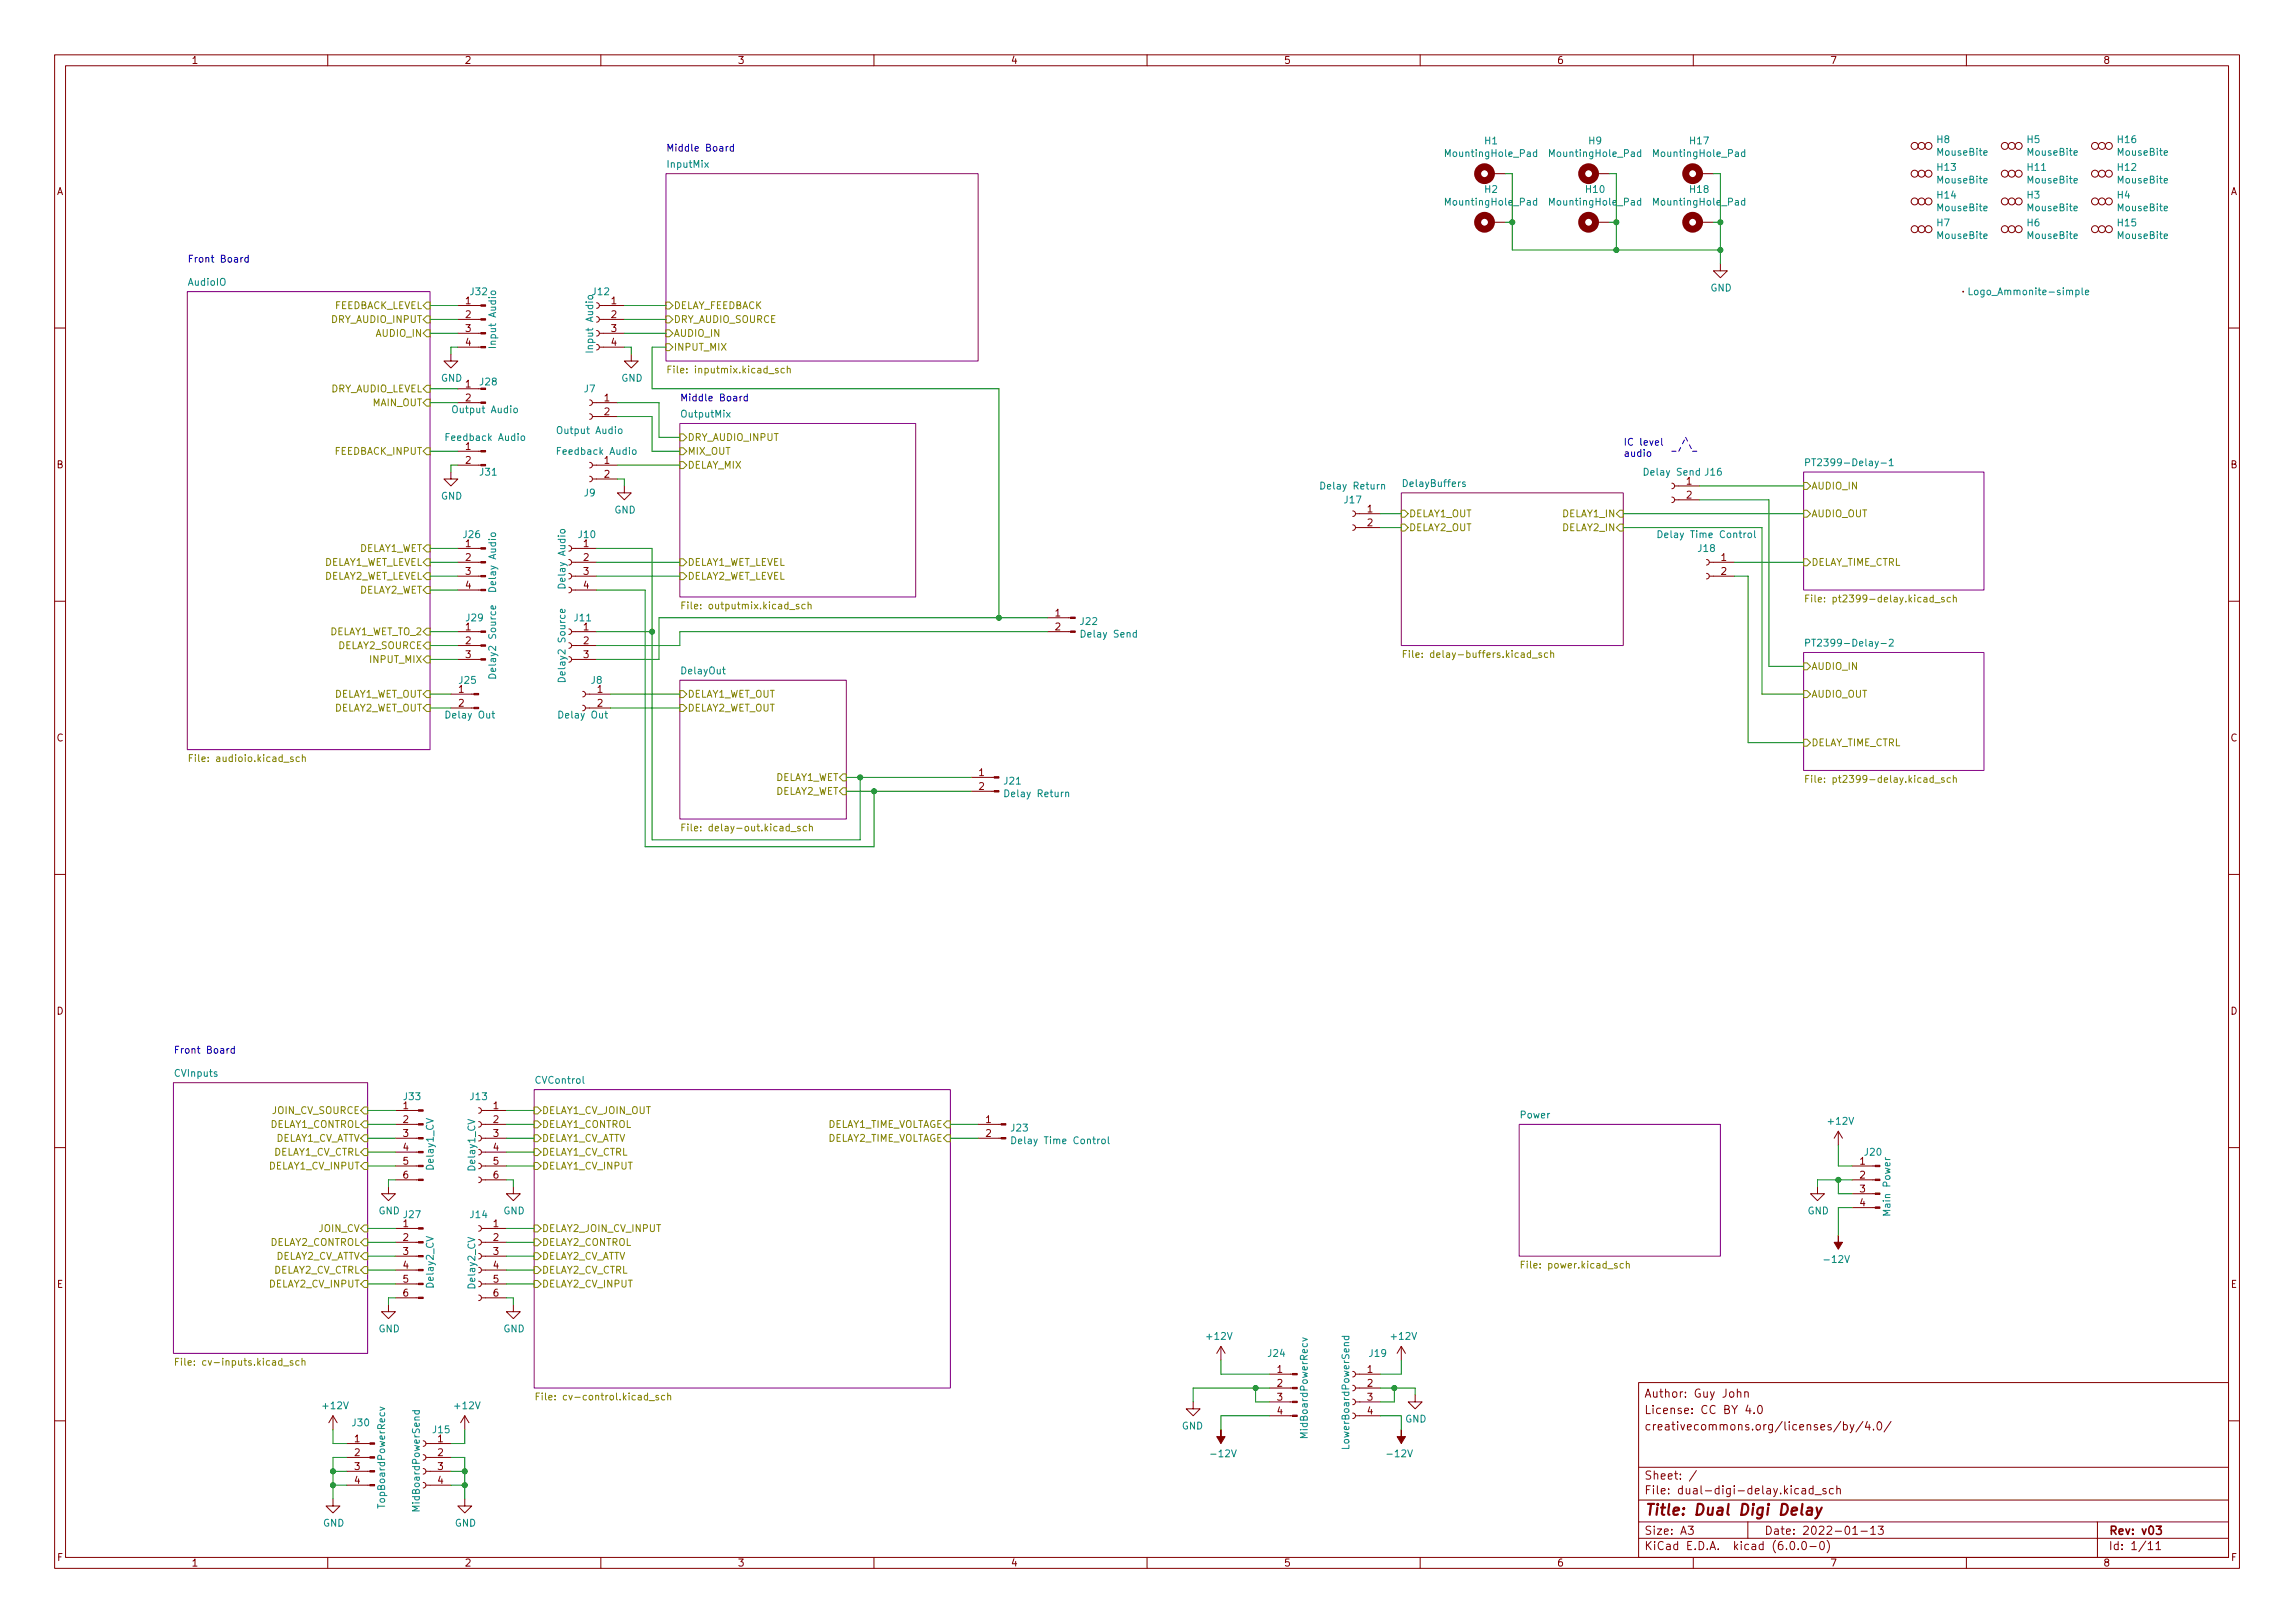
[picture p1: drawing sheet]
<svg xmlns="http://www.w3.org/2000/svg" width="420mm" height="297mm" viewBox="0 0 420 297" stroke-linecap="round" stroke-linejoin="round" font-family="sans-serif">
<defs><g id="words">
<text font-size="2.8" fill="#840000" x="301" y="277.3">Title: Dual Digi Delay</text>
<g font-size="2.1" fill="#840000">
<text x="301" y="255.8">Author: Guy John</text>
<text x="301" y="261.8">creativecommons.org/licenses/by/4.0/</text>
<text x="301" y="258.8">License: CC BY 4.0</text>
<text x="301" y="273.5">File: dual-digi-delay.kicad_sch</text>
<text x="301" y="270.8">Sheet: /</text>
<text x="301" y="280.9">Size: A3</text>
<text x="323" y="280.9">Date: 2022-01-13</text>
<text x="386" y="280.9">Rev: v03</text>
<text x="301" y="283.7">KiCad E.D.A. kicad (6.0.0-0)</text>
<text x="386" y="283.7">Id: 1/11</text>
</g>
<g font-size="1.8" fill="#840000">
<text x="35" y="11.7">1</text>
<text x="85" y="11.7">2</text>
<text x="135" y="11.7">3</text>
<text x="185" y="11.7">4</text>
<text x="235" y="11.7">5</text>
<text x="285" y="11.7">6</text>
<text x="335" y="11.7">7</text>
<text x="385" y="11.7">8</text>
<text x="10.3" y="35.7">A</text>
<text x="408.3" y="35.7">A</text>
<text x="85.2" y="55.7">1</text>
<text x="85.2" y="58.2">2</text>
<text x="111.9" y="55.7">1</text>
<text x="111.9" y="58.2">2</text>
<text x="85.2" y="60.7">3</text>
<text x="85.2" y="63.3">4</text>
<text x="111.9" y="60.7">3</text>
<text x="111.9" y="63.3">4</text>
<text x="85.2" y="70.9">1</text>
<text x="85.2" y="73.4">2</text>
<text x="110.6" y="73.4">1</text>
<text x="110.6" y="76">2</text>
<text x="85.2" y="82.3">1</text>
<text x="10.3" y="85.7">B</text>
<text x="85.2" y="84.9">2</text>
<text x="110.6" y="84.9">1</text>
<text x="110.6" y="87.4">2</text>
<text x="308.8" y="88.7">1</text>
<text x="408.3" y="85.7">B</text>
<text x="250.3" y="93.8">1</text>
<text x="308.8" y="91.2">2</text>
<text x="85.2" y="100.1">1</text>
<text x="250.3" y="96.3">2</text>
<text x="85.2" y="102.7">2</text>
<text x="85.2" y="105.2">3</text>
<text x="85.2" y="107.7">4</text>
<text x="106.8" y="102.7">2</text>
<text x="106.8" y="105.2">3</text>
<text x="106.8" y="107.7">4</text>
<text x="315.1" y="102.7">1</text>
<text x="315.1" y="105.2">2</text>
<text x="193.2" y="112.8">1</text>
<text x="85.2" y="115.4">1</text>
<text x="85.2" y="117.9">2</text>
<text x="106.8" y="115.4">1</text>
<text x="106.8" y="117.9">2</text>
<text x="193.2" y="115.4">2</text>
<text x="85.2" y="120.4">3</text>
<text x="106.8" y="120.4">3</text>
<text x="84" y="126.8">1</text>
<text x="84" y="129.3">2</text>
<text x="109.4" y="126.8">1</text>
<text x="109.4" y="129.3">2</text>
<text x="10.3" y="135.7">C</text>
<text x="408.3" y="135.7">C</text>
<text x="179.2" y="142">1</text>
<text x="179.2" y="144.6">2</text>
<text x="10.3" y="185.7">D</text>
<text x="408.3" y="185.7">D</text>
<text x="73.8" y="203">1</text>
<text x="90.3" y="203">1</text>
<text x="73.8" y="205.5">2</text>
<text x="73.8" y="208.1">3</text>
<text x="90.3" y="205.5">2</text>
<text x="90.3" y="208.1">3</text>
<text x="180.5" y="205.5">1</text>
<text x="180.5" y="208.1">2</text>
<text x="73.8" y="210.6">4</text>
<text x="73.8" y="213.1">5</text>
<text x="73.8" y="215.7">6</text>
<text x="90.3" y="210.6">4</text>
<text x="90.3" y="213.1">5</text>
<text x="90.3" y="215.7">6</text>
<text x="340.5" y="213.1">1</text>
<text x="340.5" y="215.7">2</text>
<text x="340.5" y="218.2">3</text>
<text x="340.5" y="220.8">4</text>
<text x="73.8" y="224.6">1</text>
<text x="73.8" y="227.1">2</text>
<text x="90.3" y="224.6">1</text>
<text x="90.3" y="227.1">2</text>
<text x="73.8" y="229.7">3</text>
<text x="73.8" y="232.2">4</text>
<text x="90.3" y="229.7">3</text>
<text x="90.3" y="232.2">4</text>
<text x="10.4" y="235.7">E</text>
<text x="73.8" y="234.7">5</text>
<text x="73.8" y="237.3">6</text>
<text x="90.3" y="234.7">5</text>
<text x="90.3" y="237.3">6</text>
<text x="408.4" y="235.7">E</text>
<text x="233.8" y="251.2">1</text>
<text x="250.3" y="251.2">1</text>
<text x="233.8" y="253.8">2</text>
<text x="233.8" y="256.3">3</text>
<text x="250.3" y="253.8">2</text>
<text x="250.3" y="256.3">3</text>
<text x="64.9" y="263.9">1</text>
<text x="233.8" y="258.9">4</text>
<text x="250.3" y="258.9">4</text>
<text x="64.9" y="266.5">2</text>
<text x="64.9" y="269">3</text>
<text x="80.2" y="266.5">2</text>
<text x="80.2" y="269">3</text>
<text x="64.9" y="271.6">4</text>
<text x="80.2" y="271.6">4</text>
<text x="10.4" y="285.7">F</text>
<text x="35" y="286.7">1</text>
<text x="85" y="286.7">2</text>
<text x="135" y="286.7">3</text>
<text x="185" y="286.7">4</text>
<text x="235" y="286.7">5</text>
<text x="285" y="286.7">6</text>
<text x="335" y="286.7">7</text>
<text x="385" y="286.7">8</text>
<text x="408.4" y="285.7">F</text>
</g>
<g font-size="1.8" fill="#0000c2">
<text x="121.9" y="27.7">Middle Board</text>
<text x="34.3" y="48">Front Board</text>
<text x="124.5" y="73.4">Middle Board</text>
<text x="297.2" y="81.6">IC level</text>
<text x="297.2" y="83.6">audio</text>
<text x="31.7" y="192.8">Front Board</text>
</g>
<g font-size="1.8" fill="#008484">
<text x="265" y="28.7">MountingHole_Pad</text>
<text x="271.8" y="26.4">H1</text>
<text x="284" y="28.7">MountingHole_Pad</text>
<text x="290.9" y="26.4">H9</text>
<text x="303.1" y="28.7">MountingHole_Pad</text>
<text x="309.5" y="26.4">H17</text>
<text x="354.6" y="26.2">H8</text>
<text x="354.8" y="28.5">MouseBite</text>
<text x="371.1" y="26.2">H5</text>
<text x="371.3" y="28.5">MouseBite</text>
<text x="387.8" y="26.2">H16</text>
<text x="387.8" y="28.5">MouseBite</text>
<text x="122.3" y="30.7">InputMix</text>
<text x="271.8" y="35.3">H2</text>
<text x="290.4" y="35.3">H10</text>
<text x="309.5" y="35.3">H18</text>
<text x="354.7" y="31.3">H13</text>
<text x="354.8" y="33.6">MouseBite</text>
<text x="371.2" y="31.3">H11</text>
<text x="371.3" y="33.6">MouseBite</text>
<text x="387.8" y="31.3">H12</text>
<text x="387.8" y="33.6">MouseBite</text>
<text x="265" y="37.6">MountingHole_Pad</text>
<text x="284" y="37.6">MountingHole_Pad</text>
<text x="303.1" y="37.6">MountingHole_Pad</text>
<text x="354.6" y="41.4">H7</text>
<text x="354.7" y="36.3">H14</text>
<text x="354.8" y="38.6">MouseBite</text>
<text x="371.1" y="41.4">H6</text>
<text x="371.1" y="36.3">H3</text>
<text x="371.3" y="38.6">MouseBite</text>
<text x="387.6" y="36.3">H4</text>
<text x="387.8" y="41.4">H15</text>
<text x="387.8" y="38.6">MouseBite</text>
<text x="354.8" y="43.7">MouseBite</text>
<text x="371.3" y="43.7">MouseBite</text>
<text x="387.8" y="43.7">MouseBite</text>
<text x="34.5" y="52.3">AudioIO</text>
<text x="313.1" y="53.3">GND</text>
<text x="86.2" y="54">J32</text>
<text x="108.5" y="54">J12</text>
<text x="361.3" y="54">Logo_Ammonite-simple</text>
<text x="90.8" y="63.4" transform="rotate(-90 90.8 63.4)">Input Audio</text>
<text x="108.6" y="64.2" transform="rotate(-90 108.6 64.2)">Input Audio</text>
<text x="80.7" y="69.8">GND</text>
<text x="87.9" y="70.5">J28</text>
<text x="107" y="71.8">J7</text>
<text x="113.7" y="69.8">GND</text>
<text x="83.1" y="75.6">Output Audio</text>
<text x="124.8" y="76.4">OutputMix</text>
<text x="82" y="80.7">Feedback Audio</text>
<text x="102.3" y="79.4">Output Audio</text>
<text x="102.4" y="83.2">Feedback Audio</text>
<text x="87.9" y="87">J31</text>
<text x="242.2" y="89.6">Delay Return</text>
<text x="257.1" y="89.1">DelayBuffers</text>
<text x="301.3" y="87">Delay Send</text>
<text x="312.2" y="87">J16</text>
<text x="332" y="85.3">PT2399-Delay-1</text>
<text x="80.7" y="91.4">GND</text>
<text x="107" y="90.8">J9</text>
<text x="112.5" y="94">GND</text>
<text x="246.2" y="92.1">J17</text>
<text x="84.9" y="98.5">J26</text>
<text x="106" y="98.5">J10</text>
<text x="106.8" y="100.1">1</text>
<text x="304.4" y="98.5">Delay Time Control</text>
<text x="310.9" y="101">J18</text>
<text x="103.5" y="107.4" transform="rotate(-90 103.5 107.4)">Delay Audio</text>
<text x="85.4" y="113.7">J29</text>
<text x="90.8" y="108" transform="rotate(-90 90.8 108)">Delay Audio</text>
<text x="105.2" y="113.7">J11</text>
<text x="197.9" y="114.4">J22</text>
<text x="198.2" y="116.7">Delay Send</text>
<text x="332" y="118.3">PT2399-Delay-2</text>
<text x="84.1" y="125.1">J25</text>
<text x="90.8" y="123.6" transform="rotate(-90 90.8 123.6)">Delay2 Source</text>
<text x="103.5" y="124.2" transform="rotate(-90 103.5 124.2)">Delay2 Source</text>
<text x="108.2" y="125.1">J8</text>
<text x="124.8" y="123.4">DelayOut</text>
<text x="81.9" y="131.5">Delay Out</text>
<text x="102.6" y="131.5">Delay Out</text>
<text x="183.9" y="143.6">J21</text>
<text x="184.4" y="145.9">Delay Return</text>
<text x="32" y="197.1">CVInputs</text>
<text x="74" y="201.3">J33</text>
<text x="86.2" y="201.3">J13</text>
<text x="98.1" y="198.3">CVControl</text>
<text x="185.2" y="207.1">J23</text>
<text x="186" y="209.4">Delay Time Control</text>
<text x="278.4" y="204.7">Power</text>
<text x="334.8" y="205.8">+12V</text>
<text x="79.4" y="214" transform="rotate(-90 79.4 214)">Delay1_CV</text>
<text x="87" y="214.2" transform="rotate(-90 87 214.2)">Delay1_CV</text>
<text x="341.4" y="211.5">J20</text>
<text x="69.3" y="222.2">GND</text>
<text x="74" y="222.9">J27</text>
<text x="86.2" y="222.9">J14</text>
<text x="92.1" y="222.2">GND</text>
<text x="330.9" y="222.2">GND</text>
<text x="346.1" y="222.1" transform="rotate(-90 346.1 222.1)">Main Power</text>
<text x="334.3" y="231.1">-12V</text>
<text x="79.4" y="235.6" transform="rotate(-90 79.4 235.6)">Delay2_CV</text>
<text x="87" y="235.7" transform="rotate(-90 87 235.7)">Delay2_CV</text>
<text x="69.3" y="243.8">GND</text>
<text x="92.1" y="243.8">GND</text>
<text x="221" y="245.2">+12V</text>
<text x="254.8" y="245.2">+12V</text>
<text x="232.2" y="248.3">J24</text>
<text x="250.8" y="248.3">J19</text>
<text x="59.3" y="257.9">+12V</text>
<text x="83.4" y="257.9">+12V</text>
<text x="64.6" y="261">J30</text>
<text x="79.3" y="262.3">J15</text>
<text x="80.2" y="263.9">1</text>
<text x="216.3" y="261.6">GND</text>
<text x="239.4" y="262.9" transform="rotate(-90 239.4 262.9)">MidBoardPowerRecv</text>
<text x="257.2" y="260.3">GND</text>
<text x="222" y="266.7">-12V</text>
<text x="247" y="264.8" transform="rotate(-90 247 264.8)">LowerBoardPowerSend</text>
<text x="254.3" y="266.7">-12V</text>
<text x="70.5" y="275.7" transform="rotate(-90 70.5 275.7)">TopBoardPowerRecv</text>
<text x="59.1" y="279.4">GND</text>
<text x="76.8" y="276.2" transform="rotate(-90 76.8 276.2)">MidBoardPowerSend</text>
<text x="83.3" y="279.4">GND</text>
</g>
<g font-size="1.8" fill="#848400">
<text x="60.7" y="59.1">DRY_AUDIO_INPUT</text>
<text x="60.9" y="56.6">FEEDBACK_LEVEL</text>
<text x="123.3" y="56.6">DELAY_FEEDBACK</text>
<text x="123.3" y="59.1">DRY_AUDIO_SOURCE</text>
<text x="68.9" y="61.6">AUDIO_IN</text>
<text x="123.3" y="61.6">AUDIO_IN</text>
<text x="123.3" y="64.2">INPUT_MIX</text>
<text x="60.3" y="71.8">DRY_AUDIO_LEVEL</text>
<text x="123.2" y="68.3">File: inputmix.kicad_sch</text>
<text x="68.1" y="74.3">MAIN_OUT</text>
<text x="61.3" y="83.2">FEEDBACK_INPUT</text>
<text x="125.8" y="83.2">MIX_OUT</text>
<text x="125.8" y="80.7">DRY_AUDIO_INPUT</text>
<text x="125.8" y="85.8">DELAY_MIX</text>
<text x="331.6" y="89.6">AUDIO_IN</text>
<text x="257.9" y="94.7">DELAY1_OUT</text>
<text x="286.1" y="94.7">DELAY1_IN</text>
<text x="331.6" y="94.7">AUDIO_OUT</text>
<text x="65.5" y="101">DELAY1_WET</text>
<text x="257.9" y="97.2">DELAY2_OUT</text>
<text x="286.1" y="97.2">DELAY2_IN</text>
<text x="58.8" y="103.5">DELAY1_WET_LEVEL</text>
<text x="58.8" y="106.1">DELAY2_WET_LEVEL</text>
<text x="125.8" y="106.1">DELAY2_WET_LEVEL</text>
<text x="125.8" y="103.5">DELAY1_WET_LEVEL</text>
<text x="331.6" y="103.5">DELAY_TIME_CTRL</text>
<text x="65.5" y="108.6">DELAY2_WET</text>
<text x="125.8" y="111.5">File: outputmix.kicad_sch</text>
<text x="332.4" y="110.2">File: pt2399-delay.kicad_sch</text>
<text x="60.1" y="116.2">DELAY1_WET_TO_2</text>
<text x="61.8" y="118.8">DELAY2_SOURCE</text>
<text x="67.9" y="121.3">INPUT_MIX</text>
<text x="258.5" y="120.4">File: delay-buffers.kicad_sch</text>
<text x="331.6" y="122.6">AUDIO_IN</text>
<text x="60.8" y="127.7">DELAY1_WET_OUT</text>
<text x="60.8" y="130.2">DELAY2_WET_OUT</text>
<text x="125.8" y="127.7">DELAY1_WET_OUT</text>
<text x="125.8" y="130.2">DELAY2_WET_OUT</text>
<text x="331.6" y="127.7">AUDIO_OUT</text>
<text x="331.6" y="136.6">DELAY_TIME_CTRL</text>
<text x="35.6" y="139.4">File: audioio.kicad_sch</text>
<text x="141.7" y="142.9">DELAY1_WET</text>
<text x="332.4" y="143.2">File: pt2399-delay.kicad_sch</text>
<text x="141.7" y="145.5">DELAY2_WET</text>
<text x="126.3" y="152.1">File: delay-out.kicad_sch</text>
<text x="49.8" y="203.9">JOIN_CV_SOURCE</text>
<text x="99.2" y="203.9">DELAY1_CV_JOIN_OUT</text>
<text x="49.2" y="206.4">DELAY1_CONTROL</text>
<text x="49.9" y="209">DELAY1_CV_ATTV</text>
<text x="99.2" y="209">DELAY1_CV_ATTV</text>
<text x="99.2" y="206.4">DELAY1_CONTROL</text>
<text x="150.9" y="206.4">DELAY1_TIME_VOLTAGE</text>
<text x="150.9" y="209">DELAY2_TIME_VOLTAGE</text>
<text x="49.2" y="214">DELAY1_CV_INPUT</text>
<text x="49.8" y="211.5">DELAY1_CV_CTRL</text>
<text x="99.2" y="214">DELAY1_CV_INPUT</text>
<text x="99.2" y="211.5">DELAY1_CV_CTRL</text>
<text x="58.4" y="225.5">JOIN_CV</text>
<text x="99.2" y="225.5">DELAY2_JOIN_CV_INPUT</text>
<text x="49.2" y="228">DELAY2_CONTROL</text>
<text x="49.8" y="233.1">DELAY2_CV_CTRL</text>
<text x="49.9" y="230.5">DELAY2_CV_ATTV</text>
<text x="99.2" y="233.1">DELAY2_CV_CTRL</text>
<text x="99.2" y="230.5">DELAY2_CV_ATTV</text>
<text x="99.2" y="228">DELAY2_CONTROL</text>
<text x="279.2" y="232.1">File: power.kicad_sch</text>
<text x="49.2" y="235.6">DELAY2_CV_INPUT</text>
<text x="99.2" y="235.6">DELAY2_CV_INPUT</text>
<text x="33.5" y="249.9">File: cv-inputs.kicad_sch</text>
<text x="99.6" y="256.3">File: cv-control.kicad_sch</text>
</g>
</g></defs>
<g fill="none" stroke="#840000" stroke-width=".18">
<path d="M10 10h400v277h-400zM12 12h396v273h-396zM60 10v2M110 10v2M160 10v2M210 10v2M260 10v2M310 10v2M360 10v2M273 31.8h2.6M292.1 31.8h2.5M311.1 31.8h2.6"/>
<path d="M83.8 58.5h4.2M83.8 55.9h4.2M109.2 57.9l.4 .2 .1 .4-.1 .3-.4 .2M109.2 55.4l.4 .2 .1 .3-.1 .4-.4 .1M109.7 58.5h4.6M109.7 55.9h4.6M273 40.7h2.6M292.1 40.7h2.5M311.1 40.7h2.6M315 48.3v1.3h1.2l-1.2 1.2-1.3-1.2h1.3M10 60h2M82.5 64.8v1.3h1.3l-1.3 1.2-1.2-1.2h1.2"/>
<path d="M83.8 73.7h3.8M83.8 63.5h4.2M83.8 61h4.2M83.8 71.2h3.8M108 75.7l.3 .2 .2 .3-.2 .4-.3 .1M108 73.2l.3 .1 .2 .4-.2 .4-.3 .1M108.5 76.2h4.5M108.5 73.7h4.5M109.2 63l.4 .2 .1 .3-.1 .4-.4 .1M109.2 60.5l.4 .1 .1 .4-.1 .4-.4 .1M109.7 63.5h4.6M109.7 61h4.6"/>
<path d="M115.6 64.8v1.3h1.2l-1.2 1.2-1.3-1.2h1.3M408 60h2M82.5 86.4v1.3h1.3l-1.3 1.2-1.2-1.2h1.2M83.8 85.1h4.2M83.8 82.6h4.2M104.1 99.9l.4 .1 .1 .4-.1 .3-.4 .2M108 87.2l.3 .1 .2 .4-.2 .3-.3 .2M108 84.6l.3 .2 .2 .3-.2 .4-.3 .1M108.5 87.7h4.5M108.5 85.1h4.5M114.3 88.9v1.3h1.3l-1.3 1.3-1.3-1.3h1.3M247.7 96l.3 .2 .2 .4-.2 .3-.3 .2"/>
<path d="M247.7 93.5l.3 .2 .2 .3-.2 .4-.3 .1M248.2 96.6h4.5M248.2 94h4.5M306.1 91l.3 .1 .2 .4-.2 .3-.3 .2M306.1 88.4l.3 .2 .2 .3-.2 .4-.3 .1M306.6 91.5h4.5M306.6 88.9h4.5M10 110h2M83.8 118.1h4.2M83.8 115.6h4.2M83.8 108h4.2M83.8 105.4h4.2"/>
<path d="M83.8 102.9h4.2M83.8 100.4h4.2M104.1 117.6l.4 .2 .1 .3-.1 .4-.4 .2M104.1 115.1l.4 .1 .1 .4-.1 .4-.4 .1M104.1 107.5l.4 .1 .1 .4-.1 .3-.4 .2M104.1 104.9l.4 .2 .1 .3-.1 .4-.4 .2M104.1 102.4l.4 .1 .1 .4-.1 .4-.4 .1M104.6 118.1h4.6M104.6 115.6h4.6M104.6 108h4.6M104.6 105.4h4.6M104.6 102.9h4.6"/>
<path d="M104.6 100.4h4.6M191.8 115.6h4.2M191.8 113.1h4.2M312.4 104.9l.4 .2 .1 .3-.1 .4-.4 .2M312.4 102.4l.4 .1 .1 .4-.1 .4-.4 .1M312.9 105.4h4.6M312.9 102.9h4.6M408 110h2M82.5 127h4.3M82.5 129.6h3.9M83.8 120.7h4.2M104.1 120.2l.4 .1 .1 .4-.1 .3-.4 .2"/>
<path d="M104.6 120.7h4.6M106.7 129.1l.3 .1 .2 .4-.2 .3-.3 .2M106.7 126.5l.3 .2 .2 .3-.2 .4-.3 .1M107.2 127h4.6M107.9 129.6h3.9M177.8 144.8h4.2M177.8 142.3h4.2M10 160h2M408 160h2M10 210h2M71.1 217.2v1.3h1.3l-1.3 1.2-1.3-1.2h1.3M72.4 215.9h4.2"/>
<path d="M72.4 213.4h4.2M72.4 210.9h4.2M72.4 208.3h4.2M72.4 205.8h4.2M72.4 203.2h4.2M87.6 215.4l.4 .2 .1 .3-.1 .4-.4 .1M87.6 212.9l.4 .1 .1 .4-.1 .4-.4 .1M87.6 210.3l.4 .2 .1 .4-.1 .3-.4 .2M87.6 207.8l.4 .2 .1 .3-.1 .4-.4 .1M87.6 205.3l.4 .1 .1 .4-.1 .3-.4 .2M87.6 202.7l.4 .2 .1 .3-.1 .4-.4 .1M88.1 215.9h4.6"/>
<path d="M88.1 213.4h4.6M88.1 210.9h4.6M88.1 208.3h4.6M88.1 205.8h4.6M88.1 203.2h4.6M94 217.2v1.3h1.2l-1.2 1.2-1.3-1.2h1.3M179.1 208.3h4.2M179.1 205.8h4.2M332.7 217.2v1.3h1.3l-1.3 1.2-1.2-1.2h1.2M336.5 207l-.7 1.3M336.5 207v2.6M336.5 207l.8 1.3"/>
<path d="M339.1 215.9h4.2M339.1 213.4h4.2M339.1 218.5h4.2M408 210h2M71.1 238.8v1.3h1.3l-1.3 1.2-1.3-1.2h1.3M72.4 237.5h4.2M72.4 235h4.2M72.4 232.4h4.2M72.4 229.9h4.2M72.4 227.4h4.2M72.4 224.8h4.2M87.6 237l.4 .2 .1 .3-.1 .4-.4 .1"/>
<path d="M87.6 234.5l.4 .1 .1 .4-.1 .3-.4 .2M87.6 231.9l.4 .2 .1 .3-.1 .4-.4 .2M87.6 229.4l.4 .1 .1 .4-.1 .4-.4 .1M87.6 226.9l.4 .1 .1 .4-.1 .3-.4 .2M87.6 224.3l.4 .2 .1 .3-.1 .4-.4 .1M88.1 237.5h4.6M88.1 235h4.6M88.1 232.4h4.6M88.1 229.9h4.6M88.1 227.4h4.6M88.1 224.8h4.6M94 238.8v1.3h1.2l-1.2 1.2-1.3-1.2h1.3"/>
<path d="M339.1 221h4.2M61 259.1l-.8 1.3M61 259.1v2.6M61 259.1l.7 1.3M85.1 259.1l-.8 1.3M85.1 259.1v2.6M85.1 259.1l.8 1.3M218.4 256.6v1.2h-1.2l1.2 1.3 1.3-1.3h-1.3M223.5 246.4l.8 1.3M223.5 246.4v2.6M223.5 246.4l-.7 1.3M232.4 259.1h4.2"/>
<path d="M232.4 256.6h4.2M232.4 254h4.2M232.4 251.5h4.2M247.7 258.6l.3 .2 .2 .3-.2 .4-.3 .1M247.7 256.1l.3 .1 .2 .4-.2 .3-.3 .2M247.7 253.5l.3 .2 .2 .3-.2 .4-.3 .1M247.7 251l.3 .1 .2 .4-.2 .4-.3 .1M248.2 259.1h4.5M248.2 256.6h4.5M248.2 254h4.5M248.2 251.5h4.5M256.5 246.4l-.7 1.3"/>
<path d="M256.5 246.4v2.6M256.5 246.4l.8 1.3M259.1 255.3v1.3h1.2l-1.2 1.2-1.3-1.2h1.3M300 253h108v32h-108zM318.1 254.9l.2-.2 .3 .1 .1 .9M318.1 254.2v1.5M319.4 254.9l.2-.2 .4 .1 .1 .9M319.4 254.7v1M320 257.1l-.4 1.1h1M320.3 257.7v1M321.1 258.6v.1M322 257.3l.1-.1a.8 .8 0 0 1 .6 .8 .8 .8 0 0 1-.6 .7 1 1 0 0 1-.1-1.4z"/>
<path d="M10 260h2M61 274.4v1.2h1.2l-1.2 1.3-1.3-1.3h1.3M63.5 271.8h4.2M63.5 269.3h4.2M63.5 266.7h4.2M63.5 264.2h4.2M77.5 271.3l.3 .2 .2 .3-.2 .4-.3 .1M77.5 268.8l.3 .1 .2 .4-.2 .3-.3 .2M77.5 266.2l.3 .2 .2 .3-.2 .4-.3 .1M77.5 263.7l.3 .1 .2 .4-.2 .4-.3 .1M78 271.8h4.5M78 269.3h4.5"/>
<path d="M78 266.7h4.5M78 264.2h4.5M85.1 274.4v1.2h1.3l-1.3 1.3-1.3-1.3h1.3M300 278.5h108M300 274.5h108M300 268.5h108M309.1 279.3h.9l-.5 .6 .4 .1v.7l-.2 .1h-.4l-.2-.1M310.6 269.1l-1.3 2M320 278.5v3M329.9 272.5h.6l.1 .9M330.6 272.8h-.5a.29 .29 0 0 0-.3 .3 .29 .29 0 0 0 .3 .3l.5-.1M331.9 272.5l-.4-.1-.3 .3v.4l.2 .2h.5"/>
<path d="M331.9 271.9v1.5M332.3 273.6h1.1M334.3 272.5l-.4-.1-.2 .2 .1 .2 .5 .2v.3h-.6M335.6 272.5l-.4-.1-.3 .3v.4l.2 .2h.5M336.3 272.6l.2-.2 .3 .1 .1 .9M336.3 271.9v1.5M337 260.1l-1.3 2M337.5 260.8l.4-.1 .3 .3v.4l-.1 .2h-.6M337.5 260.2v1.5M338.7 260.7l.4 1M339.4 260.7l-.5 1.4-.2 .1M341.1 260.1l-1.3 2"/>
<path d="M341.9 260.1l-.4 1.1h.9M342.2 260.7v1M342.5 279.7l.4-.4v1.5M343 261.6v.1M343.8 279.3h1l-.5 .6 .4 .1v.7l-.2 .1h-.4l-.3-.1M343.8 260.3l.2-.1a.8 .8 0 0 1 .5 .8 .8 .8 0 0 1-.5 .7 1 1 0 0 1-.2-1.4zM346.2 260.1l-1.3 2M384 278.5v6.5M408 260h2M60 285v2M110 285v2M160 285v2"/>
<path d="M210 285v2M260 285v2M300 281.5h108M310 285v2M327.9 282.2l.2-.1a.8 .8 0 0 1 .5 .8 .8 .8 0 0 1-.5 .7 1 1 0 0 1-.2-1.4zM329.2 283.5v.1M330.1 282.2l.1-.1a.8 .8 0 0 1 .5 .8 .8 .8 0 0 1-.5 .7 1 1 0 0 1-.1-1.4zM331.4 283h1.1M333.3 282.3l.2-.2a.8 .8 0 0 1 .5 .8 .8 .8 0 0 1-.5 .7l-.2-.1-.2-.5zM334.5 281.9a1.72 1.72 0 0 1 0 2.3M339.2 280.8h.9M340.7 280.2h1.2"/>
<path d="M342.5 280.8h.9M360 285v2M393.3 282.5l.4-.4v1.5M393.3 283.6h.8M394.7 282.5l.4-.4v1.5M394.7 283.6h.9"/>
<circle cx="350.5" cy="31.8" r=".63"/>
<circle cx="350.5" cy="36.9" r=".63"/>
<circle cx="350.5" cy="26.7" r=".63"/>
<circle cx="351.8" cy="31.8" r=".63"/>
<circle cx="351.8" cy="36.9" r=".63"/>
<circle cx="351.8" cy="26.7" r=".63"/>
<circle cx="353.1" cy="36.9" r=".63"/>
<circle cx="353.1" cy="31.8" r=".63"/>
<circle cx="353.1" cy="26.7" r=".63"/>
<circle cx="367" cy="31.8" r=".63"/>
<circle cx="367" cy="36.9" r=".63"/>
<circle cx="367" cy="26.7" r=".63"/>
<circle cx="368.3" cy="31.8" r=".63"/>
<circle cx="368.3" cy="36.9" r=".63"/>
<circle cx="368.3" cy="26.7" r=".63"/>
<circle cx="369.6" cy="31.8" r=".63"/>
<circle cx="369.6" cy="26.7" r=".63"/>
<circle cx="369.6" cy="36.9" r=".63"/>
<circle cx="383.5" cy="36.9" r=".63"/>
<circle cx="383.5" cy="31.8" r=".63"/>
<circle cx="383.5" cy="26.7" r=".63"/>
<circle cx="384.8" cy="36.9" r=".63"/>
<circle cx="384.8" cy="31.8" r=".63"/>
<circle cx="384.8" cy="26.7" r=".63"/>
<circle cx="386.1" cy="31.8" r=".63"/>
<circle cx="386.1" cy="36.9" r=".63"/>
<circle cx="386.1" cy="26.7" r=".63"/>
<circle cx="350.5" cy="41.9" r=".63"/>
<circle cx="351.8" cy="41.9" r=".63"/>
<circle cx="353.1" cy="41.9" r=".63"/>
<circle cx="367" cy="41.9" r=".63"/>
<circle cx="368.3" cy="41.9" r=".63"/>
<circle cx="369.6" cy="41.9" r=".63"/>
<circle cx="383.5" cy="41.9" r=".63"/>
<circle cx="384.8" cy="41.9" r=".63"/>
<circle cx="386.1" cy="41.9" r=".63"/>
</g>
<path d="M394.8 279.3h.9l-.5 .6 .4 .1v.7l-.2 .1h-.4l-.2-.1" fill="none" stroke="#840000" stroke-width=".3"/>
<path d="M330 275.2l-.2 1.8 .2 .2M330.9 276l.2-.1 .6 .1-.1 1.2M331.7 276.4l-.6 .1a.4 .4 0 0 0-.4 .3 .4 .4 0 0 0 .3 .4l.7-.1M332.6 275.9l.3 1.3M333.5 275.9l-.9 1.8-.3 .2" fill="none" stroke="#840000" stroke-width=".4"/>
<g fill="#fff" stroke="#fff" stroke-width=".18">
<path d="M31.7 198.2h35.6v49.5h-35.6z"/>
<path d="M124.5 124.5h30.4v25.4h-30.4z"/>
<path d="M278.1 205.8h36.9v24.1h-36.9z"/>
<path d="M97.8 199.4h76.2v54.6h-76.2z"/>
<path d="M330.2 86.4h33v21.6h-33z"/>
<path d="M330.2 119.4h33v21.6h-33z"/>
<path d="M34.3 53.4h44.4v83.8h-44.4z"/>
<path d="M121.9 31.8h57.2v34.3h-57.2z"/>
<path d="M256.5 90.2h40.7v27.9h-40.7z"/>
<path d="M124.5 77.5h43.1v31.8h-43.1z"/>
</g>
<path d="M121.9 31.8h57.2v34.3h-57.2zM34.3 53.4h44.4v83.8h-44.4zM124.5 77.5h43.1v31.8h-43.1zM256.5 90.2h40.7v27.9h-40.7zM330.2 86.4h33v21.6h-33zM330.2 119.4h33v21.6h-33zM124.5 124.5h30.4v25.4h-30.4zM31.7 198.2h35.6v49.5h-35.6zM97.8 199.4h76.2v54.6h-76.2zM278.1 205.8h36.9v24.1h-36.9z" fill="none" stroke="#840084" stroke-width=".18"/>
<g fill="none" stroke="#848400" stroke-width=".18">
<path d="M77.5 58.5l.6-.7h.6v1.3h-.6zM78.1 55.3h.6v1.3h-.6l-.6-.7zM121.9 55.3h.7l.6 .6-.6 .7h-.7zM121.9 57.8h.7l.6 .7-.6 .6h-.7zM77.5 71.2l.6-.7h.6v1.3h-.6zM78.1 60.4h.6v1.2h-.6l-.6-.6zM78.1 73.1h.6v1.2h-.6l-.6-.6zM121.9 60.4h.7l.6 .6-.6 .6h-.7zM121.9 62.9h.7l.6 .6-.6 .7h-.7zM122.3 67.6h.4M122.9 67h-.6v1.3M124.5 79.4h.6l.6 .6-.6 .7h-.6z"/>
<path d="M142.4 67.5l-.3-.1-.1 .2v.2l.4 .1v.3h-.4M143.6 67.5l-.4-.1-.2 .3 .1 .5h.5M144.1 67.5l.2-.1 .3 .1 .1 .8M144.1 67v1.3M77.5 82.6l.6-.6h.6v1.2h-.6zM124.5 84.5h.6l.6 .6-.6 .7h-.6zM124.5 82h.6l.6 .6-.6 .6h-.6zM256.5 93.4h.7l.6 .6-.6 .7h-.7zM256.5 95.9h.7l.6 .7-.6 .6h-.7zM296.5 93.4h.7v1.3h-.7l-.6-.7zM296.5 95.9h.7v1.3h-.7l-.6-.6zM330.2 88.3h.6l.7 .6-.7 .7h-.6z"/>
<path d="M330.2 93.4h.6l.7 .6-.7 .7h-.6zM77.5 100.4l.6-.7h.6v1.3h-.6zM77.5 105.4l.6-.6h.6v1.3h-.6zM77.5 118.1l.6-.6h.6v1.3h-.6zM78.1 107.4h.6v1.2h-.6l-.6-.6zM78.1 102.3h.6v1.2h-.6l-.6-.6zM78.1 115h.6v1.2h-.6l-.6-.6zM124.5 104.8h.6l.6 .6-.6 .7h-.6zM124.5 102.3h.6l.6 .6-.6 .6h-.6zM124.8 110.8h.5M125.4 110.2h-.6v1.2M146.3 110.7l-.4-.1-.1 .2v.2l.5 .1v.3h-.5"/>
<path d="M147.4 110.7l-.4-.1-.2 .2 .1 .6h.5M147.9 110.7l.2-.1 .3 .1 .1 .7M147.9 110.2v1.2M256.9 119.7h.4M257.5 119.1h-.6v1.2M258 119.1v.1M258 119.5v.8M282.2 119.5h-.3l-.2 .2 .1 .1 .4 .2v.3h-.5M283.3 119.5h-.3l-.3 .2 .2 .6h.4M283.9 119.6l.2-.1h.3v.8M283.9 119.1v1.2M330.2 102.3h.6l.7 .6-.7 .6h-.6z"/>
<path d="M330.6 109.5h.4M331.2 108.9h-.6v1.3M331.7 108.9v.1M331.7 109.3v.9M355.9 109.4l-.3-.1-.2 .2 .1 .2 .4 .1v.3h-.5M357.1 109.4l-.4-.1-.2 .3 .1 .5h.5M357.6 109.4l.2-.1 .3 .1 .1 .8M357.6 108.9v1.3M34.7 138.7h.4M35.3 138.1h-.6v1.3M54.8 138.6l-.4-.1-.2 .3 .1 .5h.5M55.4 138.7l.1-.2 .3 .1 .1 .8"/>
<path d="M55.4 138.1v1.3M77.5 129.6l.6-.7h.6v1.3h-.6zM78.1 126.4h.6v1.3h-.6l-.6-.7zM78.1 120.1h.6v1.2h-.6l-.6-.6zM124.5 126.4h.6l.6 .6-.6 .7h-.6zM124.5 128.9h.6l.6 .7-.6 .6h-.6zM280.5 120.4h1M330.2 121.3h.6l.7 .7-.7 .6h-.6zM330.2 126.4h.6l.7 .6-.7 .7h-.6zM330.2 135.3h.6l.7 .6-.7 .7h-.6zM124.8 151.4h.5M125.4 150.8h-.6v1.3"/>
<path d="M146.5 151.3l-.3-.1-.2 .2 .1 .2 .4 .1v.3h-.5M147.6 151.3l-.3-.1-.3 .3 .2 .5h.4M148.2 151.4l.2-.2 .3 .1v.8M148.2 150.8v1.3M154.3 141.6h.6v1.3h-.6l-.6-.6zM154.3 144.2h.6v1.3h-.6l-.6-.7zM330.6 142.5h.4M331.2 141.9h-.6v1.3M331.7 141.9v.1M331.7 142.3v.9M355.9 142.4l-.3-.1-.2 .2 .1 .2 .4 .1v.3h-.5M357.1 142.4l-.4-.1-.2 .3 .1 .5h.5"/>
<path d="M357.6 142.5l.2-.2 .3 .1 .1 .8M357.6 141.9v1.3M66.7 212.8h.6v1.2h-.6l-.7-.6zM66.7 207.7h.6v1.3h-.6l-.7-.7zM66.7 202.6h.6v1.3h-.6l-.7-.7zM66.7 205.1h.6v1.3h-.6l-.7-.6zM66.7 210.2h.6v1.3h-.6l-.7-.6zM97.8 212.8h.6l.7 .6-.7 .6h-.6zM97.8 207.7h.6l.7 .6-.7 .7h-.6zM97.8 205.1h.6l.7 .7-.7 .6h-.6zM97.8 202.6h.6l.7 .6-.7 .7h-.6zM97.8 210.2h.6l.7 .7-.7 .6h-.6z"/>
<path d="M173.4 205.1h.6v1.3h-.6l-.7-.6zM173.4 207.7h.6v1.3h-.6l-.7-.7zM66.7 224.2h.6v1.3h-.6l-.7-.7zM66.7 234.4h.6v1.2h-.6l-.7-.6zM66.7 229.3h.6v1.2h-.6l-.7-.6zM66.7 231.8h.6v1.3h-.6l-.7-.7zM66.7 226.7h.6v1.3h-.6l-.7-.6zM97.8 231.8h.6l.7 .6-.7 .7h-.6zM97.8 229.3h.6l.7 .6-.7 .6h-.6zM97.8 226.7h.6l.7 .7-.7 .6h-.6zM97.8 224.2h.6l.7 .6-.7 .7h-.6zM97.8 234.4h.6l.7 .6-.7 .6h-.6z"/>
<path d="M278.5 231.4h.4M279.1 230.8h-.6v1.3M297.2 231.3l-.4-.1-.2 .3 .1 .5h.5M297.7 231.4l.2-.2 .3 .1 .1 .8M297.7 230.8v1.3M32.1 249.2h.5M32.7 248.6h-.6v1.3M53.6 249.1l-.3-.1-.2 .2 .1 .2 .4 .1v.3h-.5M54.7 249.1l-.3-.1-.3 .3 .2 .5h.4M55.3 249.1l.2-.1 .3 .1v.8M55.3 248.6v1.3M98.2 255.6h.4"/>
<path d="M98.8 254.9h-.6v1.3M120.5 255.4h-.3l-.1 .2v.1l.4 .2v.3h-.4M121.7 255.4h-.4l-.2 .2 .1 .6h.5M122.2 255.5l.2-.1h.3l.1 .8M122.2 254.9v1.3"/>
</g>
<g fill="none" stroke="#008484" stroke-width=".18">
<path d="M129 29.8l.7 .8M129.7 29.8l-.7 .8M281.3 36.8l-.3-.1-.3 .2 .1 .6h.5M281.3 27.9l-.3-.1-.3 .2 .1 .6h.5M281.3 27.4v1.3M281.3 36.3v1.2M300.4 27.9l-.4-.1-.2 .2 .1 .6h.5M300.4 36.8l-.4-.1-.2 .2 .1 .6h.5M300.4 27.4v1.3M300.4 36.3v1.2M319.4 36.8l-.3-.1-.3 .2 .1 .6h.5M319.4 27.9l-.3-.1-.3 .2 .1 .6h.5"/>
<path d="M319.4 27.4v1.3M319.4 36.3v1.2M363.2 33.1l.6-.1-.1-.3h-.3l-.2 .1 .1 .6h.4M363.2 38.2l.6-.2-.1-.2-.3-.1-.2 .2 .1 .6h.4M363.2 28l.6-.1-.1-.3h-.3l-.2 .2 .1 .6h.4M379.7 28l.6-.1-.1-.3h-.3l-.2 .2 .1 .6h.4M379.7 33.1l.6-.1-.1-.3h-.3l-.2 .1 .1 .6h.4M379.7 38.2l.6-.2-.1-.2-.3-.1-.2 .2 .1 .6h.4M396.2 38.2l.6-.2v-.2l-.4-.1-.2 .2 .1 .6h.5M396.2 33.1l.6-.1v-.3h-.4l-.2 .1 .1 .6h.5M396.2 28l.6-.1v-.3h-.4l-.2 .2 .1 .6h.5M90 53.3h.6l.1 .2v.3l-.2 .1h-.5l-.1-.2z"/>
<path d="M107.8 54.1h.6l.1 .2v.3l-.2 .1h-.5l-.1-.2zM360.5 52.7v1.3h.6M363.2 43.2l.6-.1-.1-.2-.3-.1-.2 .2 .1 .6h.4M379.7 43.2l.6-.1-.1-.2-.3-.1-.2 .2 .1 .6h.4M380 53.2l.4-.1 .2 .2-.1 .6h-.5M381.2 52.7v1.1l.2 .2M381.8 53.5l.6-.1-.1-.2-.3-.1-.2 .2 .1 .6h.4M396.2 43.2l.6-.1v-.2l-.4-.1-.2 .2 .1 .6h.5M94.1 74.8l.2-.1 .4 .1v.5l-.1 .2h-.3l-.2-.1zM95.5 79.9l.1-.1 .4 .1 .1 .5-.2 .2h-.3l-.1-.1zM113.3 78.6l.2-.1 .3 .1 .1 .5-.1 .2-.3 .1-.2-.2zM133 75.5l.7 .8"/>
<path d="M133.7 75.5l-.7 .8M90 97.6l.5-.1 .2 .1v.3l-.2 .3h-.4l-.2-.3zM102.7 97l.5-.1 .2 .1v.3l-.2 .3h-.4l-.2-.3zM115.8 82.4l.2-.1 .4 .1v.5l-.1 .2-.3 .1-.2-.2zM252.9 88.8l.2-.1h.3l.1 .8M268.2 88.3l-.3-.1-.2 .2 .1 .2 .4 .1v.3h-.5M303.6 97.1a.64 .64 0 0 1 .7 .7 .64 .64 0 0 1-.7 .6zM311.1 86.2l-.3-.1-.3 .3 .1 .5h.5M311.1 85.7v1.3M320.1 97.7l.2-.1 .3 .1 .1 .5-.1 .1-.3 .1-.2-.1zM321.2 97.1v1.1l.2 .2M330.6 84.6h.6l.1-.2-.1-.3-.6-.1v1.2"/>
<path d="M344.4 84.8h.9M345.9 84.3l.3-.3v1.2M345.9 85.2h.7M90.7 110.9v.4l-.1 .2-.6-.1v-.5l.2-.1 .1 .7M103.4 111.6v.3l-.1 .2-.6-.1v-.4l.2-.1 .1 .6M208 115.8h-.3l-.3 .2 .2 .6h.4M208 115.3v1.3M330.6 117.7l.6-.1 .1-.2-.1-.3-.6-.1v1.3M345.9 117.1l.5-.1 .2 .3-.8 1h.8M89.5 123.6a.68 .68 0 0 1 .8-.2 .68 .68 0 0 1 .4 .7h-1.2zM90.1 130.6h.5M90.2 130.2v1l.4 .2"/>
<path d="M102.4 124.1a.66 .66 0 0 1 .7 0 .66 .66 0 0 1 .3 .6h-1.2zM110.7 130.6h.5M110.9 130.2v1l.3 .2M195.1 145.1l.2-.1h.3v.8M106.8 197v1.1l.1 .2M185.2 208.1a.64 .64 0 0 1 .8 .6 .64 .64 0 0 1-.8 .6zM201.8 208.6l.1-.1 .4 .1 .1 .5-.2 .2h-.3l-.1-.1zM202.9 208.1v1l.2 .2M345.2 211.9l.2 .3M69.6 257.5l.8 .3-.8 .3M75.5 258.2h1.3M76 258.2l-.1 .4 .3 .2 .5-.1v-.5"/>
<path d="M238.5 244.8l.8 .3-.8 .3M245.7 244.6h1.3M246.2 244.6l-.1 .3 .2 .3 .6-.1v-.5"/>
</g>
<g fill="#840000" stroke="#840000" stroke-width=".18">
<path d="M88 107.9h.9v.2h-.9z"/>
<path d="M88 105.3h.9v.3h-.9z"/>
<path d="M88 102.8h.9v.2h-.9z"/>
<path d="M88 100.2h.9v.3h-.9z"/>
<path d="M88 120.6h.9v.2h-.9z"/>
<path d="M88 118h.9v.3h-.9z"/>
<path d="M88 115.5h.9v.2h-.9z"/>
<path d="M86.8 129.4h.8v.3h-.8z"/>
<path d="M86.8 126.9h.8v.3h-.8z"/>
<path d="M76.6 215.8h.9v.3h-.9z"/>
<path d="M76.6 213.3h.9v.2h-.9z"/>
<path d="M76.6 210.7h.9v.3h-.9z"/>
<path d="M76.6 208.2h.9v.2h-.9z"/>
<path d="M76.6 205.6h.9v.3h-.9z"/>
<path d="M76.6 203.1h.9v.3h-.9z"/>
<path d="M88 85h.9v.3h-.9z"/>
<path d="M88 82.5h.9v.2h-.9z"/>
<path d="M88 63.4h.9v.3h-.9z"/>
<path d="M88 60.9h.9v.2h-.9z"/>
<path d="M88 58.3h.9v.3h-.9z"/>
<path d="M88 55.8h.9v.2h-.9z"/>
<path d="M88 73.6h.9v.2h-.9z"/>
<path d="M88 71h.9v.3h-.9z"/>
<path d="M256.5 261.7v1.2h.8l-.8 1.3-.7-1.3h.7z"/>
<path d="M223.5 261.7v1.2h.8l-.8 1.3-.7-1.3h.7z"/>
<path d="M183.3 208.2h.8v.2h-.8z"/>
<path d="M183.3 205.6h.8v.3h-.8z"/>
<path d="M336.5 226.1v1.3h.8l-.8 1.2-.7-1.2h.7z"/>
<path d="M236.6 259h.9v.2h-.9z"/>
<path d="M236.6 256.4h.9v.3h-.9z"/>
<path d="M236.6 253.9h.9v.3h-.9z"/>
<path d="M236.6 251.4h.9v.2h-.9z"/>
<path d="M343.3 220.9h.9v.2h-.9z"/>
<path d="M343.3 218.3h.9v.3h-.9z"/>
<path d="M343.3 215.8h.9v.3h-.9z"/>
<path d="M343.3 213.3h.9v.2h-.9z"/>
<path d="M76.6 237.4h.9v.3h-.9z"/>
<path d="M76.6 234.9h.9v.2h-.9z"/>
<path d="M76.6 232.3h.9v.3h-.9z"/>
<path d="M76.6 229.8h.9v.2h-.9z"/>
<path d="M76.6 227.2h.9v.3h-.9z"/>
<path d="M76.6 224.7h.9v.3h-.9z"/>
<path d="M196 115.5h.8v.2h-.8z"/>
<path d="M196 112.9h.8v.3h-.8z"/>
<path d="M182 144.7h.9v.2h-.9z"/>
<path d="M182 142.1h.9v.3h-.9z"/>
<path d="M67.7 271.7h.9v.2h-.9z"/>
<path d="M67.7 269.1h.9v.3h-.9z"/>
<path d="M67.7 266.6h.9v.3h-.9z"/>
<path d="M67.7 264.1h.9v.2h-.9z"/>
<circle cx="359.4" cy="53.4" r=".08"/>
</g>
<g fill="none" stroke="#840000" stroke-width="1.3">
<circle cx="271.8" cy="31.8" r="1.27"/>
<circle cx="290.8" cy="31.8" r="1.27"/>
<circle cx="309.9" cy="31.8" r="1.27"/>
<circle cx="271.8" cy="40.7" r="1.27"/>
<circle cx="290.8" cy="40.7" r="1.27"/>
<circle cx="309.9" cy="40.7" r="1.27"/>
</g>
<g fill="none" stroke="#0000c2" stroke-width=".18">
<path d="M132.9 26.8v.9M133.3 26.8l-.4 .3M134.3 26.9l-.4-.1-.2 .3 .1 .5h.5M134.3 26.4v1.3M44.5 47.1l-.4 .3M45.4 47.2l-.3-.1-.3 .3 .1 .5h.5M45.4 46.7v1.3M135.5 72.5v.9M135.8 72.5l-.3 .3M136.8 72.6l-.3-.1-.3 .3 .1 .5h.5M136.8 72.1v1.3M301.6 82.8l.2-.1 .4 .1v.5l-.1 .2h-.3l-.2-.1z"/>
<path d="M303.1 81.1l.6-.2-.1-.2-.4-.1-.1 .2v.6h.5M304.2 80.2v1.1l.2 .2M41.9 191.9l-.3 .3M42.9 192l-.4-.1-.2 .3 .1 .5h.5M42.9 191.5v1.3"/>
</g>
<path d="M306.1 82.6h1.2M307.3 82.6l1.3-2.6M308.6 80l1.3 2.6M309.9 82.6h1.2" fill="none" stroke="#0000c2" stroke-width=".18" stroke-dasharray=".8 .8"/>
<g fill="none" stroke="#008400" stroke-width=".18">
<path d="M275.6 31.8h1.3v14h38.1M294.6 31.8h1.3v14M313.7 31.8h1.3v16.5M78.7 58.5h5.1M78.7 55.9h5.1M114.3 58.5h7.6M114.3 55.9h7.6M275.6 40.7h1.3M294.6 40.7h1.3M313.7 40.7h1.3M78.7 61h5.1M78.7 71.2h5.1"/>
<path d="M78.7 73.7h5.1M83.8 63.5h-1.3v1.3M113 73.7h7.6v6.3h3.9M113 76.2h6.4v6.4h5.1M114.3 61h7.6M114.3 63.5h1.3v1.3M121.9 63.5h-2.5v7.7h63.5v41.9M78.7 82.6h5.1M83.8 85.1h-1.3v1.3M113 87.7h1.3v1.2M113 85.1h11.5M252.7 96.6h3.8"/>
<path d="M252.7 94h3.8M297.2 96.6h25.4v30.4h7.6M297.2 94h33M311.1 88.9h19.1M311.1 91.5h12.7v30.5h6.4M78.7 105.4h5.1M78.7 118.1h5.1M78.7 108h5.1M78.7 115.6h5.1M78.7 102.9h5.1M78.7 100.4h5.1M109.2 105.4h15.3"/>
<path d="M109.2 108h8.9v47h41.9v-10.2M109.2 115.6h10.2M109.2 100.4h10.2v53.3h38.1v-11.4M109.2 102.9h15.3M191.8 113.1h-71.2v7.6h-11.4M191.8 115.6h-67.3v2.5h-15.3M317.5 105.4h2.5v30.5h10.2M317.5 102.9h12.7M78.7 120.7h5.1M78.7 127h3.8M78.7 129.6h3.8M111.8 127h12.7"/>
<path d="M111.8 129.6h12.7M154.9 142.3h22.9M154.9 144.8h22.9M67.3 210.9h5.1M67.3 203.2h5.1M67.3 213.4h5.1M67.3 205.8h5.1M67.3 208.3h5.1M72.4 215.9h-1.3v1.3M92.7 210.9h5.1M92.7 203.2h5.1M92.7 213.4h5.1"/>
<path d="M92.7 215.9h1.3v1.3M92.7 205.8h5.1M92.7 208.3h5.1M174 205.8h5.1M174 208.3h5.1M336.5 209.6v3.8h2.6M336.5 215.9v2.6h2.6M339.1 215.9h-6.4v1.3M67.3 232.4h5.1M67.3 235h5.1M67.3 227.4h5.1M67.3 229.9h5.1"/>
<path d="M67.3 224.8h5.1M72.4 237.5h-1.3v1.3M92.7 232.4h5.1M92.7 235h5.1M92.7 227.4h5.1M92.7 229.9h5.1M92.7 224.8h5.1M92.7 237.5h1.3v1.3M339.1 221h-2.6v5.1M223.5 249v2.5h8.9M229.9 254v2.6h2.5M232.4 259.1h-8.9v2.6"/>
<path d="M232.4 254h-14v2.6M252.7 259.1h3.8v2.6M252.7 254h6.4v1.3M255.3 254v2.6h-2.6M256.5 249v2.5h-3.8M61 261.7v2.5h2.5M61 271.8h2.5M61 269.3h2.5M63.5 266.7h-2.5v7.7M82.5 271.8h2.6M82.5 266.7h2.6v7.7M82.5 269.3h2.6"/>
<path d="M85.1 261.7v2.5h-2.6"/>
</g>
<g fill="#008400" stroke="#008400" stroke-width=".18">
<circle cx="182.9" cy="113.1" r=".46"/>
<circle cx="276.9" cy="40.7" r=".46"/>
<circle cx="295.9" cy="45.8" r=".46"/>
<circle cx="336.5" cy="215.9" r=".46"/>
<circle cx="119.4" cy="115.6" r=".46"/>
<circle cx="315" cy="45.8" r=".46"/>
<circle cx="315" cy="40.7" r=".46"/>
<circle cx="295.9" cy="40.7" r=".46"/>
<circle cx="61" cy="271.8" r=".46"/>
<circle cx="61" cy="269.3" r=".46"/>
<circle cx="85.1" cy="271.8" r=".46"/>
<circle cx="85.1" cy="269.3" r=".46"/>
<circle cx="160" cy="144.8" r=".46"/>
<circle cx="157.5" cy="142.3" r=".46"/>
<circle cx="229.9" cy="254" r=".46"/>
<circle cx="255.3" cy="254" r=".46"/>
</g>
<use href="#words"/>
</svg>
